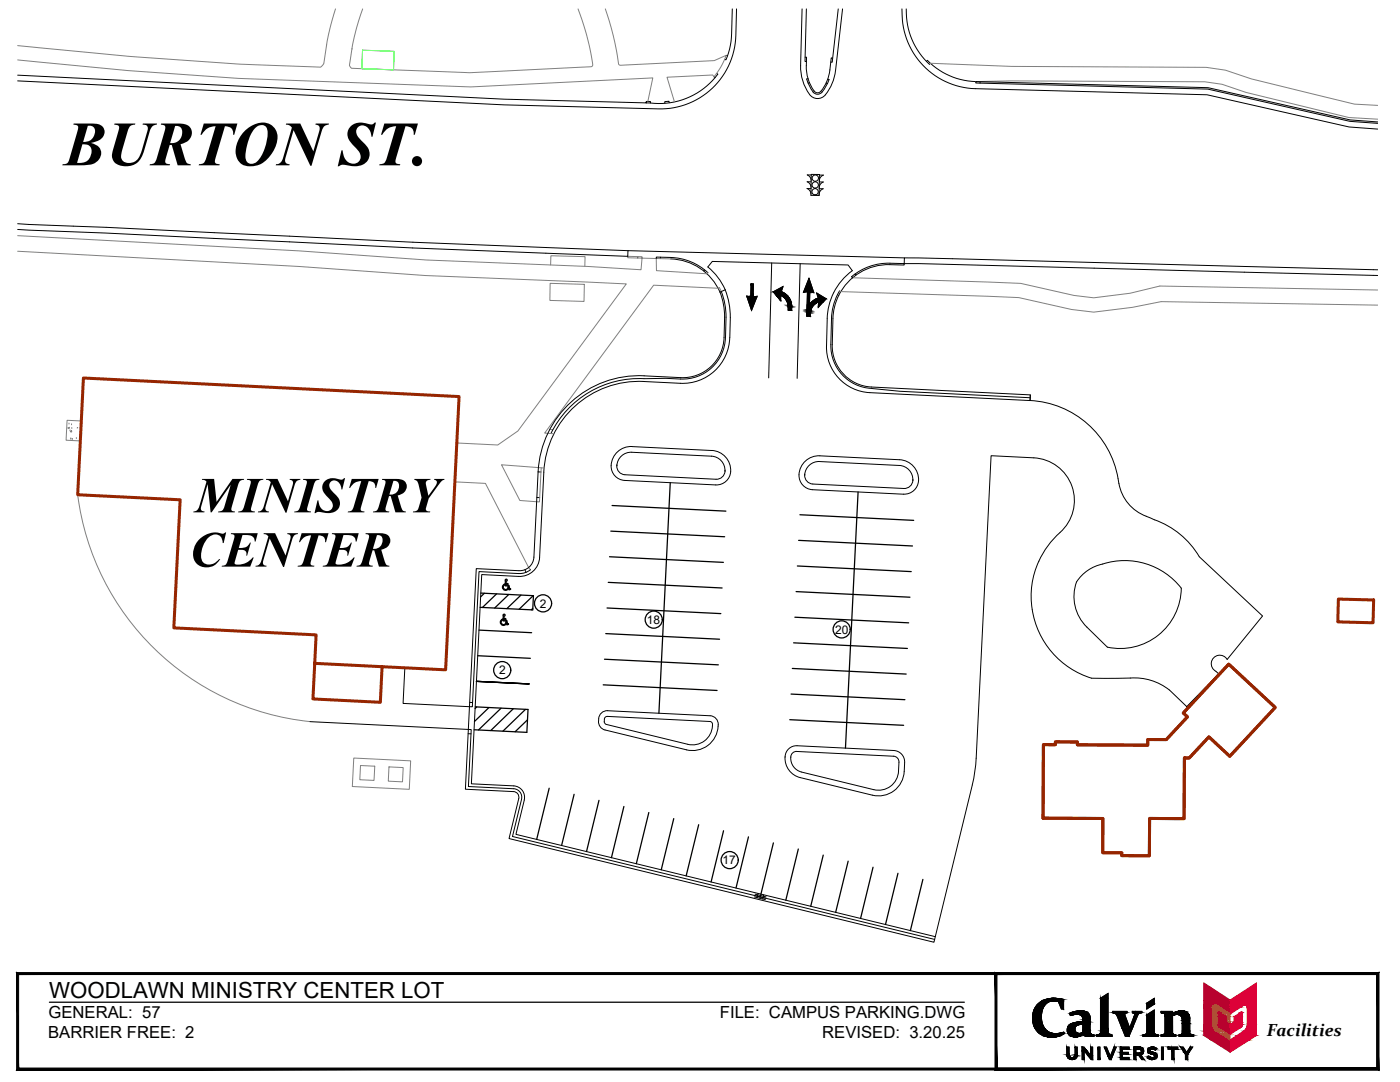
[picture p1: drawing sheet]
<svg xmlns="http://www.w3.org/2000/svg" width="279mm" height="216mm" viewBox="0 0 279 216" stroke-linecap="round" stroke-linejoin="round" font-family="sans-serif">
<defs><g id="words">
<text font-size="12.6" x="12.8" y="33">BURTON ST.</text>
<g font-size="10.1">
<text x="38.9" y="102.2">MINISTRY</text>
<text x="37.9" y="113.1">CENTER</text>
</g>
<text font-size="4.4" x="9.8" y="199.1">WOODLAWN MINISTRY CENTER LOT</text>
<text font-size="3.5" x="252.8" y="206.8">Facilities</text>
<g font-size="3.3">
<text x="9.7" y="203.1">GENERAL: 57</text>
<text x="143.7" y="203.1">FILE: CAMPUS PARKING.DWG</text>
<text x="9.6" y="207.1">BARRIER FREE: 2</text>
<text x="164.1" y="207.1">REVISED: 3.20.25</text>
</g>
<g font-size="2.4">
<text x="107.7" y="121.3">2</text>
<text x="129.1" y="124.5">18</text>
<text x="166.7" y="126.4">20</text>
<text x="99.6" y="134.6">2</text>
<text x="144.2" y="172.5">17</text>
</g>
</g></defs>
<!-- layer: CAMPUS MASTER PLAN - BASE|C-ROAD -->
<g fill="none" stroke="#000" stroke-width=".2">
<path d="M3.5 15l97.1 4.8 29.2 .8v-.3l-.8-.1v.3M142.5 15.3l.2 .2M143 14.6l.2 .2a14.6 14.6 0 0 1-13.4 5.8M144.9 11l.3 .1M146.1 1.8l-.2 6.5-.7 2.9-.3 .7-.3-.1M147 1.8l-.1 5.3a15.1 15.1 0 0 1-15.5 14.6l-30.8-.8-97.1-4.8M160.1 1.8l-.3 11.3a8.6 8.6 0 0 0 2.3 6.2 2.12 2.12 0 0 0 3.1-1l.7-1.3 .7-2.2 1.5-13M160.7 11.4h.3a8.8 8.8 0 0 0 1.7 7 .85 .85 0 0 0 1.1-.2l.8-1.1 .6-1.2a14.5 14.5 0 0 0 .7-4.4l.3 .1M160.9 1.8l-.2 10.5h.2M161.3 15.7l-.3 .1 .1 .4 1.2 2.1M161.5 16.5l-.2 .1M164.9 16.6l.2 .1"/>
<path d="M165.2 15.8l.3 .1a6.4 6.4 0 0 1-1.9 2.8l-.7 .1-.7-.5M167.3 1.8l-1.2 10.6h-.3M180 1.8a15.2 15.2 0 0 0 14.7 15.9l46.2 1.2 28.3 6.4 5.8 .5M180.9 1.8a14.4 14.4 0 0 0 4.6 11M184.9 12.2l.2-.2a14 14 0 0 0 9.6 4.3M195.6 16.3v.3M133.6 20.5l-.1-.3-.8 .1v.3M161.9 37.6h-.8a1.22 1.22 0 0 1 .7 1.1M161.9 36.3h-.8a1.22 1.22 0 0 1 .8 1.1M161.9 34.9h-.8a1.22 1.22 0 0 1 .8 1.1M161.9 34.8h1.6v4.2h-1.7zM163.5 37.7h.8a1.22 1.22 0 0 0-.8 1.2"/>
<path d="M163.5 36.3h.8a1.22 1.22 0 0 0-.8 1.3M163.5 34.9h.8M164.3 34.9a1.22 1.22 0 0 0-.8 1.3M275 24.3l-5.5-.4-28.4-6.4-46.4-1.2v.3l46.3 1.2 28.4 6.4 5.6 .4M3.5 45.8l17.6 .7 61.3 3 42.9 1.6v-1.1l55.2 1.5M3.5 44.6l2.3 .2M5.8 44.8l15.4 .6 61.2 2.9 42.9 1.7M127.3 51.2v.3M131 51.6v-.3a14.4 14.4 0 0 1 8.1 1.5l2.2 1.6M131.8 51.3v.3M133.8 51.7a11.1 11.1 0 0 1 9.9 6.6M140.6 53.8l-.1 .3"/>
<path d="M143.7 58.3l.4 1.4 .4 2.1v5.5M144 58.2l.6 2.1 .3 2.2a28.2 28.2 0 0 1-.3 6.5 8.5 8.5 0 0 1-8.8 6.6l-2.9-.1-4.4 .1M144.7 57.8a15 15 0 0 1 1.1 5.5 19.6 19.6 0 0 1-.6 6.5 9.4 9.4 0 0 1-9.4 6.7l-7.3-.4a19 19 0 0 0-20 18.1l-.8 17M144.7 57.8a12.2 12.2 0 0 0-3.4-4.5l.9-1.1 27.1 .7 .8 1.1a12.2 12.2 0 0 0-5 9.6l-.1 5.4a9.1 9.1 0 0 0 8.6 9.3l32 1.6v-1.1l-31.7-1.6a8.2 8.2 0 0 1-7.8-8.4M144.7 57.8l-1 .5M149.9 56.6h.5l-.1 2.7 .8-.2-1.1 2.8-1-2.8 .8 .2zM154 52.5l-.6 22.9M154.3 58.2l2-1-.4 1a3.3 3.3 0 0 1 2.1 3.7h-.7a2.65 2.65 0 0 0-1.5-3v1.1zM155.9 58.5h.1M159.7 52.6l-.6 22.9M161.4 55.5l1 2.9-.8-.2v2.6l.9-.9 .8-.4-.3-1 1.9 1.1-1.6 1.7 .1-1.1a2.63 2.63 0 0 0-1.7 2.9h-.7l.1-4.9-.8 .2zM167.6 58a11.4 11.4 0 0 0-1.7 5.6l-.1 5.2a8.5 8.5 0 0 0 8.1 8.7"/>
<path d="M170.7 54.7l.1 .2M275 53.8l-91.7-2.3h-2.8v1.1a14.3 14.3 0 0 0-8.2 1.1l-2.3 1.5M275 55l-91.7-2.4h-2.8l-.1 .3a15.1 15.1 0 0 0-7.3 .7 11.1 11.1 0 0 0-6.9 10l-.1 5.2M128.5 75.6a19.6 19.6 0 0 0-18.6 10.9M128.6 75a20.2 20.2 0 0 0-21.2 19.2M144.5 67.3a8.2 8.2 0 0 1-8.7 8.1l-7.3-.4M161 62.6v.5v-.4M161.4 62.1h.1M161.6 62.3h.1M173.9 77.5l5.7 .6 26 1.3M205.6 79.9a18.8 18.8 0 0 1 17.7 16.6 8.9 8.9 0 0 0 6.4 6.9 17.7 17.7 0 0 1 9.6 7.7M205.6 78.8v1.1"/>
<path d="M107.1 99.3h.6M107.4 94.2l-.9 17a2.85 2.85 0 0 1-2.9 2.7l-8.6-.4-2.1 44 9.6 .4a1.14 1.14 0 0 1 1 1.5l-1.9 7.9 84.8 20.7 7.6-31.4 .7-3.8 3.1-61.9 8.5 .5a8.6 8.6 0 0 1 7.8 6 8.6 8.6 0 0 1-3.1 9.4 17 17 0 0 0 6.8 28.5l5.2 .1a20.2 20.2 0 0 1 6.3 .2 11.2 11.2 0 0 1 4.1 2.1M107.4 94.2h.6M123.1 92.9a1.71 1.71 0 0 0 1.6 1.8l18.2 .9a1.71 1.71 0 0 0 1.8-1.6M123.1 92.9h.1M123.1 92.9a2.83 2.83 0 0 1 3-2.7l15.9 .8a2.84 2.84 0 0 1 2.7 3M142 89.9a3.8 3.8 0 0 1 3.1 5.9 2.85 2.85 0 0 1-2.2 1l-18.2-.9a2.96 2.96 0 0 1-2.3-4.6 4 4 0 0 1 3.7-2.2l15.9 .8M144.7 94h.1M160.6 94.8a1.71 1.71 0 0 0 1.6 1.8l18.2 .9a1.71 1.71 0 0 0 1.8-1.7M160.6 94.8h.1M162.2 97.7l18.1 .9M162.2 97.7a3.1 3.1 0 0 1-2.6-2 3.1 3.1 0 0 1 .6-3.2 4 4 0 0 1 3.4-1.6l15.9 .8a3.8 3.8 0 0 1 3.1 5.9 2.84 2.84 0 0 1-2.3 1"/>
<path d="M163.6 92.1a2.84 2.84 0 0 0-3 2.7M163.6 92.1l15.9 .8M179.5 92.9a2.84 2.84 0 0 1 2.7 3M182.2 95.9h.1M104.8 113.7l.2 .5M105.9 113.7l-.9 .5-1 .2-8.4-.3-1.3 26.9-13.9-.6 .4-7.1M107.7 111.2a4 4 0 0 1-4.2 3.8l-7.4-.4-2 41.8 8.4 .4a2.27 2.27 0 0 1 2.1 2.8l-1.6 6.9 83.7 20.4M239.3 111.1l12.7 11.8-7.1 8.7a1.7 1.7 0 0 0-2.7-.3 1.7 1.7 0 0 0 .5 2.6l.5 .6-6.4 6.5-3.4-3.3M221 129.1a12.2 12.2 0 0 0 14.8-11.7 14.5 14.5 0 0 0-18.7-3.6 5.6 5.6 0 0 0-2.8 5.2 8.5 8.5 0 0 0 2.6 6.1l4.1 4M61.9 144l32.1 1.6-.5 11.3 9 .5M93.4 146.4h.6M93.7 140.2h.6"/>
<path d="M102.5 157.4a1.71 1.71 0 0 1 1.6 2.1l-1.8 7.4 84.2 20.6M120.7 143.2l.5-.3 20.5 1.1a.65 .65 0 0 1 .5 .8 4 4 0 0 1-4.9 3.7l-16.5-4.1a1.2 1.2 0 0 1-.1-1.2zM141.7 142.8a1.74 1.74 0 0 1 1.6 2.1M141.7 142.8l-20.4-1a1.99 1.99 0 0 0-1.8 1.7 1.99 1.99 0 0 0 1.2 2.2M143.3 144.9a5.1 5.1 0 0 1-6.3 4.7l-16.2-3.9M156.7 151a2.27 2.27 0 0 1 2.4-2.2l19.3 1a2.28 2.28 0 0 1 2.1 2.3 6.3 6.3 0 0 1-1.6 5.3 5.1 5.1 0 0 1-4.8 1.3l-14.4-3.5a4 4 0 0 1-3-4.2M160 154.1l14.4 3.5M179.3 153.9l.1-1.8a1.14 1.14 0 0 0-1.1-1.2l-19.3-1a1.27 1.27 0 0 0-1.2 1.8 2.84 2.84 0 0 0 2.2 2.4M179.3 153.9a4 4 0 0 1-4.9 3.7M150.5 179l2.3 .5M150.6 178.7l2.2 .5M150.7 178.4l2.2 .6"/>
<path d="M151.3 178.3l-.2 .8M151.9 178.4l-.3 .8M152.4 178.6l-.2 .8"/>
<circle cx="162.7" cy="38.3" r=".63"/>
<circle cx="162.7" cy="36.9" r=".63"/>
<circle cx="162.7" cy="35.5" r=".63"/>
</g>
<g fill="#000" stroke="#000" stroke-width=".2">
<path d="M149 59.1l.8 .2h-.7zM150.3 59.3l.8-.2-.1 .2zM154.4 58.2l1.9-1-.4 1zM160.4 58.2h.7l-.8 .2zM161.4 55.5l.9 2.7h-1.9zM161.6 58.2h.7l.1 .2zM163 58.5l1.8 1.1-1.5-.1zM149.1 59.3h1.9l-1 2.6zM157.3 61.3h.7v.6zM161.6 60.8h.8zM163.4 60.3v1zM163.4 60.3h.8l-.8 1z"/>
<path d="M149.8 59.1v.2h.5zM149.8 59.1h.5v.2z"/>
<path d="M149.9 56.6l-.1 2.5h.5zM149.9 56.6h.5l-.1 2.5z"/>
<path d="M154.9 58.9l.9 1.1v-1.1zM154.9 58.9l.9 1.1z"/>
<path d="M154.4 58.2h1.5zM154.3 58.2h1.6z"/>
<path d="M154.3 58.2l1.8 .1zM154.3 58.2l1.8 .1z"/>
<path d="M154.4 58.3l1.9 .1zM154.4 58.3l1.9 .1z"/>
<path d="M154.5 58.4l2 .1zM154.5 58.4l2 .1z"/>
<path d="M154.5 58.5l2.1 .1zM154.5 58.5l2.1 .1h-2z"/>
<path d="M154.6 58.6l2.2 .1-.2-.1zM154.6 58.6l2.2 .1h-2.1z"/>
<path d="M154.7 58.7l2.2 .1-.1-.1zM154.7 58.7l2.2 .1h-2.1z"/>
<path d="M154.8 58.8l2.2 .1-.1-.1zM154.8 58.8l2.2 .1h-2.1z"/>
<path d="M155.8 58.9h1.3zM155.8 58.9h1.3z"/>
<path d="M155.8 58.9l1.3 .1zM155.8 58.9l1.3 .1z"/>
<path d="M155.9 59h1.3zM155.9 59h1.3z"/>
<path d="M156.1 59l1.1 .1zM156.1 59l1.1 .1z"/>
<path d="M156.1 59.1h1.1zM156.1 59.1h1.1z"/>
<path d="M156.2 59.1l1.1 .1zM156.2 59.1l1.1 .1z"/>
<path d="M156.3 59.2h1zM156.3 59.2h1z"/>
<path d="M156.3 59.2l1.1 .1zM156.3 59.2l1.1 .1z"/>
<path d="M156.5 59.3l1 .1zM156.5 59.3l1 .1z"/>
<path d="M156.5 59.4h1zM156.5 59.4h1z"/>
<path d="M156.6 59.4l1 .2-.1-.2zM156.6 59.4l1 .2h-.9z"/>
<path d="M156.7 59.6h.9zM156.7 59.6h.9z"/>
<path d="M156.7 59.6l.9 .1v-.1zM156.7 59.6l.9 .1h-.8z"/>
<path d="M156.8 59.7h.9zM156.8 59.7h.9z"/>
<path d="M156.8 59.7l.9 .1zM156.8 59.7l.9 .1z"/>
<path d="M156.9 59.8l.8 .1zM156.9 59.8l.8 .1z"/>
<path d="M156.9 59.9l.9 .1zM156.9 59.9l.9 .1z"/>
<path d="M157 60l.8 .1v-.1zM157 60l.8 .1h-.8z"/>
<path d="M161.1 58.2l.5 .2v-.2zM161.1 58.2l.5 .2h-.5z"/>
<path d="M161.1 58.4l.4 2.4 .1-2.4zM161.1 58.4l.4 2.4h-.4z"/>
<path d="M162.5 59.9l1.9 .2 .1-.1zM162.3 60l.2-.1 1.9 .2z"/>
<path d="M162.6 59.8l2 .1zM162.5 59.9l2 .1z"/>
<path d="M162.8 59.7l1.9 .1zM162.6 59.8l2 .1z"/>
<path d="M163.3 59.5l1.6 .1zM163.1 59.6h1.8z"/>
<path d="M162.9 59.6l1.9 .1zM162.8 59.7l1.9 .1z"/>
<path d="M163.1 59.6h1.7zM162.9 59.6l1.9 .1z"/>
<path d="M163.1 59.6h1.8zM163.1 59.6h1.7z"/>
<path d="M157.3 61.3v.6h.7zM157.3 61.9h.7z"/>
<path d="M157 60.1h.8zM157 60.1h.8z"/>
<path d="M157.1 60.1l.8 .2-.1-.2zM157.1 60.1l.8 .2h-.8z"/>
<path d="M157.1 60.3h.8zM157.1 60.3h.8z"/>
<path d="M157.1 60.3l.8 .1v-.1zM157.1 60.3l.8 .1h-.7z"/>
<path d="M157.2 60.4l.7 .1zM157.2 60.4l.7 .1z"/>
<path d="M157.2 60.5l.7 .1v-.1zM157.2 60.5l.7 .1h-.7z"/>
<path d="M157.2 60.6l.8 .1zM157.2 60.6l.8 .1z"/>
<path d="M157.2 60.7l.8 .1zM157.2 60.7l.8 .1z"/>
<path d="M157.3 60.8l.7 .1v-.1zM157.3 60.8l.7 .1h-.7z"/>
<path d="M157.3 60.9h.7zM157.3 60.9h.7z"/>
<path d="M157.3 60.9l.7 .2v-.2zM157.3 60.9l.7 .2h-.7z"/>
<path d="M157.3 61.1h.7zM157.3 61.1h.7z"/>
<path d="M157.3 61.1l.7 .2v-.2zM157.3 61.1l.7 .2h-.7z"/>
<path d="M157.3 61.3h.7zM157.3 61.3h.7z"/>
<path d="M161 62.5l.7 .6v-.6zM161 62.5l.7 .6h-.7z"/>
<path d="M161 62.3l.7 .2 .1-.2zM161 62.3l.7 .2h-.7z"/>
<path d="M161 62.1l.8 .2v-.1zM161 62.1l.8 .2h-.8z"/>
<path d="M161 62l.8 .2v-.2zM161 62l.8 .2-.8-.1z"/>
<path d="M161 61.8l.8 .2 .1-.2zM161 61.8l.8 .2h-.8z"/>
<path d="M161.1 61.6l.8 .2v-.1zM161.1 61.6l.8 .2h-.9z"/>
<path d="M161.1 61.5l.8 .2 .1-.2zM161.1 61.5l.8 .2-.8-.1z"/>
<path d="M161.1 61.4l.9 .1v-.1zM161.1 61.4l.9 .1h-.9z"/>
<path d="M161.1 61.2l.9 .2 .1-.2zM161.1 61.2l.9 .2h-.9z"/>
<path d="M161.1 61.1l1 .1 .1-.1zM161.1 61.1l1 .1h-1z"/>
<path d="M161.1 60.9l1.1 .2 .1-.1zM161.1 60.9l1.1 .2h-1.1z"/>
<path d="M161.1 60.8l1.2 .2 .1-.2zM161.1 60.8l1.2 .2-1.2-.1z"/>
<path d="M161.6 60.7l.8 .1 .2-.1zM161.6 60.7l.8 .1h-.8zM161.5 60.8h.9z"/>
<path d="M161.6 60.7h1zM161.6 60.7h1z"/>
<path d="M161.7 60.6h1zM161.7 60.6l.9 .1z"/>
<path d="M161.8 60.5h1zM161.8 60.5l.9 .1z"/>
<path d="M161.8 60.5h1zM161.8 60.5h1z"/>
<path d="M161.9 60.4h1.1zM161.9 60.4l.9 .1h-1z"/>
<path d="M161.9 60.4h1.1zM161.9 60.4h1.1z"/>
<path d="M162 60.3h1.1zM162 60.3l1 .1z"/>
<path d="M162 60.3h1.2zM162 60.3h1.3z"/>
<path d="M162 60.3h1.2zM162 60.3h1.1z"/>
<path d="M162.1 60.2h1.3zM162.1 60.2l1.2 .1z"/>
<path d="M163.4 60.2l.9 .1zM163.4 60.2l.8 .1z"/>
<path d="M162.2 60.1l2.1 .1zM162.1 60.2l2.2 .1z"/>
<path d="M162.3 60l2 .2 .1-.1zM162.2 60.1l.1-.1 2 .2z"/>
</g>
<!-- layer: CAMPUS MASTER PLAN - BASE|C-BLDG -->
<path d="M267.1 119.5l7 .2-.1 4.6-7-.2zM62.8 132.4l26.1 1.3 2.7-54.6-75-3.7-1.1 23.3 20.5 1-1.3 25.6 28.4 1.4-.6 12.8 13.4 .6 .4-7.1M208.2 148.6h2.4v-.6l4.4 .1v.5l14.1 .1v-1.1h3.7l4.2-4.6-.9-.7 9.1-9.8 9.3 8.7-9.1 9.7-4.1-3.9-4 4.2h-.9l-.1 12.2-6.9-.1v7.5l-5.5-.1v-.5l-3.8-.1v-6.8h-11.9z" fill="none" stroke="#952500" stroke-width=".6"/>
<!-- layer: CAMPUS MASTER PLAN - BASE|C-WALK -->
<g fill="none" stroke="#808080" stroke-width=".2">
<path d="M3.5 12l22.1 2.1 22 1.5 46.3 1.7 36.4-1.8-1 4.8M65.2 8.9l-.6 3.8-.6 .7-16.3-.6-20.5-1.4-23.7-2.3M67 1.8l-1.1 3.8-.7 3.5M72.4 1.8l-1.2 3.7-.9 4.3M115.4 1.8a40.2 40.2 0 0 1 2.8 11.3l-.3 .2-24.1 1.2-23.6-.9-.5-.6 .5-3.3M120.8 1.8a63 63 0 0 1 2.7 11.1l.3 .1 18.7-.9 2.4-1.1a13.6 13.6 0 0 1-2.4 4.3l-.3-.3-9.1 .4 1.5 4.9M185.5 12.8l.2-.2 16.2 .7 38.8 .1 3.9 .6 5.1 1.7 20.6 5.1 4.7 .2M194.7 16.3l7-.2 38.7 .2 3.5 .5 4.8 1.6 20.5 5.1 5.8 .3M3.5 50.1l56.2 3.1 25.2 1.8 40.1 1.7-21.6 29.3-4.1 2.8-8.1-.4M3.5 47l56.4 3.1 25.2 1.8 32.2 1.3 10.6 .6 .2-2.6-2.8-.1v.3l8.5 .3M109.8 56.5l6.8 .2v3.4l-6.9-.2zM109.9 52.9v-1.9l6.9 .2-.1 1.9"/>
<path d="M131 51.6v2.4l10.1 .6 .2-.2M143.6 57.4l.3 .8M143.6 57.4l-.3 .1-12.8-.6-21.8 29.5 1.8 .2M167.6 58l.2 .2 35.5 1.2 10.5 2.4 4.5 .5 7.7-1 5.7-1.1 43.3 .7M170.2 55.4l33.5 1.1 10.6 2.4 4 .5 7.2-.9 6-1.4 43.5 .8M13.4 83.9l2.8 .1-.2 4-2.8-.2zM13.6 85.4l.3-.1-.1 .2zM13.8 84.6h.1M14 86h.1M14.1 87.6h.1M14.2 87.6h.1M14.2 86.2h.1"/>
<path d="M14.3 85.9v.3h-.2zM14.3 84.8h.1M14.3 85.5h.1M14.5 87.7h.1M15.2 87.5h.1M15.5 98.7a52.1 52.1 0 0 0 46.4 45.3M15.5 85.4h-.1M16.1 87.1h.1M90.8 96.1l6.1 .4 8.6 16.8 .4 .4M108 93.3l-.3 6.9-4-.3-3.6-7.2 8.5 .7M109.7 85.7h.6M70.6 151.3l11.4 .5-.3 5.7-11.4-.6z"/>
<path d="M71.9 152.7l2.9 .2-.2 2.8-2.8-.1zM77.6 153l2.9 .2-.2 2.8-2.8-.1z"/>
</g>
<!-- layer: CAMPUS MASTER PLAN - BASE|Bus Stop -->
<path d="M72.3 10l6.4 .2-.2 3.7-6.3-.2z" fill="none" stroke="#0f0" stroke-width=".2"/>
<!-- layer: C-PARK -->
<g fill="none" stroke="#000" stroke-width=".25">
<path d="M170 55.2l.2 .2M133.8 96.3l-2.3 46M171.2 98.2l-2.5 51.1M95.9 118.3l10.6 .6-.2 2.8-10.5-.5M96.7 118.4l-.8 .7M99.1 118.5l-2.8 2.7M100.8 116.5a.62 .62 0 0 0-.4 1.1 .62 .62 0 0 0 1.1-.3l-.1-.2a.51 .51 0 0 1-.5 .5 .51 .51 0 0 1-.5-.4 .51 .51 0 0 1 .4-.6v-.1M100.9 115.6h.3l-.2 .8h.3l.1 .2-.4-.1v.2l.6 .1 .1 .7h.2v.1l-.3 .1-.1-.7-.7-.1zM101.5 118.6l-2.8 2.7M104 118.7l-2.8 2.7M106.4 118.9l-2.8 2.7M121.4 116.2l22.7 1.1"/>
<path d="M121.6 111.1l22.8 1.1M121.9 106l22.7 1.1M122.2 100.9l22.7 1.1M158.9 118l22.7 1.2M159.1 112.9l22.8 1.2M159.4 107.8l22.7 1.1M159.6 102.7l22.8 1.1M95.1 136l10.5 .5M95.3 130.8l10.5 .6M95.6 125.7l10.5 .5M100.4 123.7a.49 .49 0 0 0-.4 .5 .49 .49 0 0 0 .6 .4 .49 .49 0 0 0 .4-.5l.1 .4M100.4 123.7v-.1a.61 .61 0 0 0-.5 .9 .61 .61 0 0 0 1 .2l.2-.2"/>
<path d="M100.5 122.6h.3v.3h-.2v.5h.3v.2l-.3-.1v.2l.6 .1 .1 .7h.2v.1l-.3 .1-.2-.8h-.6zM105.6 136.5l-10.5-.5 10.5 .5M106.3 121.4l-.3 .3M120.4 136.7l22.7 1.1M120.6 131.5l22.8 1.2M120.9 126.4l22.7 1.2M121.1 121.3l22.8 1.1M157.9 138.5l22.7 1.1M158.1 133.4l22.7 1.1M158.4 128.3l22.7 1.1M158.6 123.2l22.7 1.1M94.9 141l10.5 .6-.3 4.5-10.5-.5"/>
<path d="M95.1 141.1l-.3 .3M97.6 141.2l-2.9 2.8M100 141.3l-4.5 4.3M102.4 141.4l-4.5 4.4M104.9 141.6l-4.5 4.3M105.2 143.7l-2.4 2.3M109.6 157.3l-2.5 10.2M114.6 158.5l-2.5 10.2M119.5 159.7l-2.4 10.2M157.6 143.6l22.7 1.1M124.5 160.9l-2.5 10.2M129.5 162.1l-2.5 10.2"/>
<path d="M134.5 163.3l-2.5 10.3M139.4 164.6l-2.5 10.2M144.4 165.8l-2.5 10.2M149.4 167l-2.5 10.2M154.3 168.2l-2.4 10.2M159.3 169.4l-2.5 10.2M164.3 170.6l-2.5 10.2M169.3 171.8l-2.5 10.3M174.2 173l-2.5 10.3M179.2 174.3l-2.5 10.2M184.2 175.5l-2.5 10.2"/>
</g>
<!-- layer: C-PARK-TEXT -->
<g fill="none" stroke="#000" stroke-width=".25">
<circle cx="100.2" cy="133.7" r="1.71"/>
<circle cx="108.4" cy="120.4" r="1.71"/>
<circle cx="130.5" cy="123.6" r="1.71"/>
<circle cx="168" cy="125.6" r="1.71"/>
<circle cx="145.6" cy="171.6" r="1.71"/>
</g>
<!-- layer: A-TITL -->
<g fill="#000" stroke="#000" stroke-width=".2">
<path d="M210 199.2h.4zM219.6 199.2l1.5-1v1zM228.9 200.2l1.5-1v1zM209.5 207h.8zM212 206h.3zM213.6 204.4h4zM213.6 202.6h.3zM213.7 211.4h.5zM214.5 206.9h.4zM215.5 201.7h.4zM216.3 206.5h2zM219.6 206.3h1.6z"/>
<path d="M219.6 206.2h1.5zM228.7 206.3h1.8zM228.8 206.3h1.7zM228.9 200.2h1.5v.2zM229.8 208.9h.4zM230.4 210.5h.5zM228.9 202.5l1.5-1v1zM234 202.3h3.2zM235.7 201.7h.3z"/>
<path d="M207.7 199.9h1.6zM207.5 200h1.6z"/>
<path d="M207.8 199.8l1.5 .1 .3-.1zM207.7 199.9l.1-.1 1.5 .1z"/>
<path d="M207.9 199.8h1.8zM207.8 199.8h1.8z"/>
<path d="M207.9 199.8h1.9zM207.9 199.8h1.8z"/>
<path d="M208 199.7h2.1zM207.9 199.8h1.9z"/>
<path d="M208 199.7h2.3zM208 199.7h2.3z"/>
<path d="M208 199.7h2.3zM208 199.7h2.1z"/>
<path d="M210.3 199.7h2zM210.3 199.7h2z"/>
<path d="M210 199.2h.8zM209.8 199.2h1z"/>
<path d="M209.8 199.2h1.1zM209.7 199.2h1.2z"/>
<path d="M209.7 199.2l1.6 .1zM209.5 199.3h1.8z"/>
<path d="M209.5 199.3h1.9zM209.4 199.3h2z"/>
<path d="M209.4 199.3h2.4zM209.2 199.3h2.6z"/>
<path d="M209.2 199.3h2.7zM209 199.3h2.9z"/>
<path d="M209 199.3l3.2 .1zM208.8 199.4h3.4z"/>
<path d="M208.8 199.4l3.5 .1zM208.6 199.5h3.7z"/>
<path d="M208.6 199.5h3.7zM208.6 199.5h3.7z"/>
<path d="M208.6 199.5l3.7 .1zM208.3 199.6h4z"/>
<path d="M208.3 199.6l4 .1v-.1zM208.1 199.7l.2-.1 4 .1z"/>
<path d="M208.1 199.7h4.2zM208 199.7h4.3z"/>
<path d="M210.3 199.7h2zM210.3 199.7h2z"/>
<path d="M210.6 199.7l1.7 .1zM210.6 199.7l1.7 .1z"/>
<path d="M210.9 199.8l1.4 .1zM210.9 199.8l1.4 .1z"/>
<path d="M211.2 199.9l1.1 1.4v-1.4zM211.2 199.9l1.1 1.4h-.5z"/>
<path d="M219.6 199.2l1.5 6.3v-6.3zM219.6 199.2l1.5 6.3h-1.5z"/>
<path d="M3.7 213.1l-.4 .4 271.5-.4zM3.3 213.5l271.5-.4 .4 .4zM274.8 194.5v18.6l.4 .4zM274.8 194.5l.4-.4v19.4zM3.7 194.5h271.1l.4-.4zM3.3 194.1h271.9l-271.5 .4zM3.3 194.1l.4 19v-18.6zM3.3 194.1l.4 19-.4 .4z"/>
<path d="M199 213.1l-.4 .4 76.2-.4zM198.6 213.5l76.2-.4 .4 .4zM274.8 194.5v18.6l.4 .4zM274.8 194.5l.4-.4v19.4zM199 194.5h75.8l.4-.4zM198.6 194.1h76.6l-76.2 .4zM198.6 194.1l.4 19v-18.6zM198.6 194.1l.4 19-.4 .4z"/>
<path d="M206.1 202.5l1.7 .2v-.2zM206.1 202.5l1.7 .2h-1.7z"/>
<path d="M206.1 202.7l1.7 .2v-.2zM206.1 202.7l1.7 .2h-1.7z"/>
<path d="M206.1 202.9l1.7 .1v-.1zM206.1 202.9l1.7 .1h-1.7z"/>
<path d="M206.1 203l1.7 .2v-.2zM206.1 203l1.7 .2h-1.7z"/>
<path d="M206.1 203.2l1.8 .2-.1-.2zM206.1 203.2l1.8 .2h-1.8z"/>
<path d="M206.1 203.4l1.8 .2v-.2zM206.1 203.4l1.8 .2h-1.8z"/>
<path d="M206.1 202.3l1.7 .2 .1-.2zM206.1 202.3l1.7 .2h-1.7z"/>
<path d="M206.1 203.6l1.8 .2v-.2zM206.1 203.6l1.8 .2h-1.8z"/>
<path d="M206.2 202.1l1.7 .2v-.2zM206.2 202.1l1.7 .2h-1.8z"/>
<path d="M206.2 202h1.7zM206.2 202l1.7 .1z"/>
<path d="M206.1 203.8l1.9 .2-.1-.2zM206.1 203.8l1.9 .2h-1.9z"/>
<path d="M206.1 204l1.9 .2v-.2zM206.1 204l1.9 .2h-1.8z"/>
<path d="M206.3 201.8l1.6 .2 .1-.2zM206.3 201.8l1.6 .2h-1.7z"/>
<path d="M206.3 201.7h1.7zM206.3 201.7l1.7 .1z"/>
<path d="M206.2 204.2l1.9 .1-.1-.1zM206.2 204.2l1.9 .1h-1.9z"/>
<path d="M206.4 201.5l1.6 .2v-.2zM206.4 201.5l1.6 .2h-1.7z"/>
<path d="M206.2 204.3l1.9 .2v-.2zM206.2 204.3l1.9 .2h-1.8z"/>
<path d="M206.4 201.4l1.6 .1 .1-.1zM206.4 201.4l1.6 .1h-1.6z"/>
<path d="M206.3 204.5l1.9 .2-.1-.2zM206.3 204.5l1.9 .2h-1.9z"/>
<path d="M206.5 201.2l1.6 .2 .1-.2zM206.5 201.2l1.6 .2h-1.7z"/>
<path d="M206.6 201.1h1.6zM206.6 201.1l1.6 .1z"/>
<path d="M206.3 204.7l1.9 .1zM206.3 204.7l1.9 .1z"/>
<path d="M206.4 204.8l1.9 .1-.1-.1zM206.4 204.8l1.9 .1h-1.9z"/>
<path d="M206.7 200.9l1.5 .2 .1-.2zM206.7 200.9l1.5 .2h-1.6z"/>
<path d="M206.4 204.9l2 .2-.1-.2zM206.4 204.9l2 .2h-1.9z"/>
<path d="M206.7 200.8h1.6zM206.7 200.8l1.6 .1z"/>
<path d="M206.5 205.1h2zM206.5 205.1h2z"/>
<path d="M206.5 205.1l2.1 .2-.1-.2zM206.5 205.1l2.1 .2h-1.9z"/>
<path d="M206.9 200.6l1.4 .2 .2-.2zM206.9 200.6l1.4 .2h-1.6z"/>
<path d="M206.9 200.6h1.6zM206.9 200.6h1.6z"/>
<path d="M206.7 205.3l1.9 .1zM206.7 205.3l1.9 .1z"/>
<path d="M207.1 200.4l1.4 .2 .1-.2zM207.1 200.4l1.4 .2h-1.6z"/>
<path d="M206.7 205.4l2.1 .2-.2-.2zM206.7 205.4l2.1 .2h-2z"/>
<path d="M207.1 200.4h1.6zM207.1 200.4h1.5z"/>
<path d="M207.2 200.3l1.5 .1 .1-.1zM207.1 200.4l.1-.1 1.5 .1z"/>
<path d="M206.8 205.6h2.1zM206.8 205.6h2.1z"/>
<path d="M207.3 200.2h1.5zM207.2 200.3h1.6z"/>
<path d="M206.9 205.6l2.1 .1zM206.9 205.6l2.1 .1z"/>
<path d="M207 205.7l2.3 .2-.3-.2zM207 205.7l2.3 .2h-2.2z"/>
<path d="M207.5 200.1l1.3 .1 .3-.1zM207.3 200.2l.2-.1 1.3 .1z"/>
<path d="M207.5 200h1.6zM207.5 200.1h1.6z"/>
<path d="M207.1 205.9h2.2zM207.1 205.9h2.2z"/>
<path d="M207.1 205.9l2.5 .1-.3-.1zM207.1 205.9l2.5 .1h-2.3z"/>
<path d="M209.5 207h.8zM209.7 207h.6z"/>
<path d="M207.3 206l2.5 .1zM207.3 206l2.5 .1z"/>
<path d="M207.4 206.1l2.6 .1zM207.4 206.1l2.6 .1z"/>
<path d="M207.4 206.2h2.7zM207.4 206.2h2.7z"/>
<path d="M207.5 206.2h2.9zM207.5 206.2h2.9z"/>
<path d="M207.5 206.2h3.2zM207.5 206.2h3.2z"/>
<path d="M209.3 206.9h1.3zM209.3 206.9l1 .1z"/>
<path d="M209.1 206.9h1.6zM209.1 206.9h1.5z"/>
<path d="M209 206.9h1.9zM209 206.9h1.7z"/>
<path d="M208.7 206.8h2.4zM208.7 206.8l2.2 .1z"/>
<path d="M208.6 206.8h2.6zM208.6 206.8h2.5z"/>
<path d="M208.4 206.7h3.1zM208.4 206.7l2.8 .1z"/>
<path d="M208.3 206.7h3.2zM208.3 206.7h3.2z"/>
<path d="M208 206.6l3.5 .1 .3-.1zM208 206.6l3.5 .1h-3.2z"/>
<path d="M207.8 206.4l4 .2 .3-.2zM207.8 206.4l4 .2h-3.8zM208 206.6h3.8zM208 206.6h3.8z"/>
<path d="M207.7 206.4h4.4zM207.7 206.4h4.4z"/>
<path d="M212 206l.3 .1zM211.8 206.1h.5z"/>
<path d="M211.8 206.1l.5 .1zM211.5 206.2h.8z"/>
<path d="M211.5 206.2h.9zM211.1 206.2h1.3z"/>
<path d="M211.1 206.2h1.3zM210.8 206.2h1.6z"/>
<path d="M210.8 206.2h1.6zM210.7 206.2h1.7z"/>
<path d="M207.5 206.2l4.6 .2 .3-.2zM207.5 206.2l4.6 .2h-4.4z"/>
<path d="M212.9 208.9l.5 1.6v-1.6zM212.9 208.9l.5 1.6h-.5z"/>
<path d="M212.9 210.5h.5zM212.9 210.5h.5z"/>
<path d="M212.9 210.5l.5 .1zM212.9 210.5l.5 .1z"/>
<path d="M212.9 210.6l.5 .1zM212.9 210.6l.5 .1z"/>
<path d="M212.9 210.7h.5zM212.9 210.7h.5z"/>
<path d="M212.9 210.7l.6 .1zM212.9 210.7l.6 .1z"/>
<path d="M213 210.8l.5 .1zM213 210.8l.5 .1z"/>
<path d="M213 210.9h.6zM213 210.9h.6z"/>
<path d="M213 210.9l.6 .1zM213 210.9l.6 .1z"/>
<path d="M213.1 211h.7zM213.1 211h.7z"/>
<path d="M213.7 211.4h.4zM213.8 211.4h.3z"/>
<path d="M213.1 211h.8zM213.1 211h.8z"/>
<path d="M213.1 211h.8zM213.1 211h.8z"/>
<path d="M213.6 202.5h.4zM213.6 202.5l.3 .1z"/>
<path d="M213.1 211h.9zM213.1 211h.9z"/>
<path d="M213.6 202.5h.7zM213.6 202.5h.4z"/>
<path d="M213.6 211.4h.7zM213.6 211.4h.6z"/>
<path d="M213.5 211.3h.9zM213.5 211.3l.8 .1z"/>
<path d="M214.5 206.9h.3zM214.5 206.9h.3z"/>
<path d="M213.4 211.3h1.1zM213.4 211.3h1z"/>
<path d="M213 205.3h1.5zM213 205.3h1.5z"/>
<path d="M213 205.3l1.5 .2v-.2zM213 205.3l1.5 .2h-1.5zM213 205.5h1.5zM213 205.5h1.5z"/>
<path d="M213 205.5l1.6 .2-.1-.2zM213 205.5l1.6 .2h-1.6z"/>
<path d="M214.5 210.6h.5zM214.5 210.6h.5z"/>
<path d="M213 205.1l1.5 .2 .1-.2zM213 205.1l1.5 .2h-1.5z"/>
<path d="M213 205.1h1.6zM213 205.1h1.6z"/>
<path d="M213.3 211.2h1.3zM213.3 211.2l1.2 .1z"/>
<path d="M213 205.7h1.6zM213 205.7h1.6z"/>
<path d="M213 205.7l1.6 .1v-.1zM213 205.7l1.6 .1h-1.6z"/>
<path d="M213.6 202.4h1zM213.6 202.4l.7 .1z"/>
<path d="M213.1 204.9l1.5 .2v-.2zM213.1 204.9l1.5 .2h-1.6z"/>
<path d="M213.3 211.2h1.3zM213.3 211.2h1.3z"/>
<path d="M213 205.8h1.6zM213 205.8h1.6z"/>
<path d="M213 205.8l1.7 .1zM213 205.8l1.7 .1z"/>
<path d="M213.2 204.8h1.5zM213.2 204.8l1.4 .1h-1.5zM213.1 204.9h1.5zM213.1 204.9h1.5z"/>
<path d="M213.2 204.8h1.5zM213.2 204.8h1.5z"/>
<path d="M213 205.9l1.7 .1zM213 205.9l1.7 .1z"/>
<path d="M213.2 211.1h1.5zM213.2 211.1l1.4 .1z"/>
<path d="M213.2 204.8h1.5zM213.2 204.8h1.5z"/>
<path d="M213.1 206h1.7zM213.1 206h1.7z"/>
<path d="M213.1 211h1.7zM213.1 211l1.6 .1z"/>
<path d="M214.1 211h.7zM214 211h.8z"/>
<path d="M213.1 206l1.8 .1zM213.1 206l1.8 .1z"/>
<path d="M214.2 211h.6zM214.1 211h.7z"/>
<path d="M213.3 204.7h1.5zM213.3 204.7l1.4 .1z"/>
<path d="M214.3 210.9l.5 .1zM214.3 210.9l.5 .1z"/>
<path d="M214.3 211h.5zM214.2 211h.6z"/>
<path d="M213.3 204.6h1.6zM213.3 204.6l1.5 .1z"/>
<path d="M213.1 206.1h1.8zM213.1 206.1h1.8z"/>
<path d="M214.4 210.9h.5zM214.3 210.9h.5z"/>
<path d="M213.3 204.6h1.6zM213.3 204.6h1.6z"/>
<path d="M213.1 206.1h1.9zM213.1 206.1h1.9z"/>
<path d="M214.5 210.8h.4zM214.5 210.8l.4 .1h-.5z"/>
<path d="M214.5 210.8h.4zM214.5 210.8h.4z"/>
<path d="M213.6 202.4h1.3zM213.6 202.4h1z"/>
<path d="M214.5 210.7h.5zM214.5 210.7l.4 .1z"/>
<path d="M213.1 206.1l2 .1zM213.1 206.1l2 .1z"/>
<path d="M214.6 208.9l.4 1.6v-1.6zM214.6 208.9l.4 1.6h-.4z"/>
<path d="M214.6 210.5l.4 .1v-.1zM214.6 210.5l.4 .1h-.5z"/>
<path d="M214.5 210.6l.5 .1v-.1zM214.5 210.6l.5 .1h-.5z"/>
<path d="M214.3 206.9h.7zM214.3 206.9h.6z"/>
<path d="M214.3 206.9h.8zM214.3 206.9h.7z"/>
<path d="M213.1 206.2h2.1zM213.1 206.2h2.1z"/>
<path d="M213.4 204.5h1.7zM213.4 204.5l1.5 .1h-1.6z"/>
<path d="M213.4 204.5h1.7zM213.4 204.5h1.7z"/>
<path d="M213.2 206.2h2.1zM213.2 206.2h2.1z"/>
<path d="M214 206.8h1.3zM214 206.8l1.1 .1z"/>
<path d="M213.5 204.5h1.8zM213.4 204.5h1.7z"/>
<path d="M213.2 206.2h2.2zM213.2 206.2h2.2z"/>
<path d="M213.9 206.8h1.4zM213.9 206.8h1.4z"/>
<path d="M213.9 206.8h1.5zM213.9 206.8h1.4z"/>
<path d="M213.5 204.4h2zM213.5 204.5h1.8z"/>
<path d="M213.7 206.7h1.9zM213.7 206.7l1.7 .1z"/>
<path d="M213.7 206.7h1.9zM213.7 206.7h1.9z"/>
<path d="M213.6 206.6h2.1zM213.6 206.6l2 .1z"/>
<path d="M213.6 204.4h2.2zM213.5 204.4h2z"/>
<path d="M213.4 206.5h2.5zM213.4 206.5l2.3 .1z"/>
<path d="M215.5 201.7h.5zM215.3 201.7h.7z"/>
<path d="M215.3 201.7h.8zM215.2 201.7h.9z"/>
<path d="M213.3 206.4l2.6 .1 .1-.1zM213.3 206.4l2.6 .1h-2.5zM213.4 206.5h2.5zM213.4 206.5h2.5z"/>
<path d="M213.6 204.4h2.5zM213.6 204.4h2.2z"/>
<path d="M215.2 201.7l1.1 .1zM214.9 201.8h1.4zM214.9 201.8h1.4zM214.9 201.8h1.4z"/>
<path d="M213.3 206.4h2.8zM213.3 206.4h2.7z"/>
<path d="M214.9 201.8h1.6zM214.7 201.8h1.8z"/>
<path d="M216 208.9l.9 .8-.6-.8zM216 208.9l.9 .8h-.9z"/>
<path d="M216 209.7l.4 1.7v-1.7zM216 209.7l.4 1.7h-.4z"/>
<path d="M214.7 201.8h1.9zM214.6 201.8h2z"/>
<path d="M214.6 201.8l2.1 .1zM214.4 201.9h2.3z"/>
<path d="M214.4 201.9h2.4zM214.2 201.9h2.6z"/>
<path d="M214.2 201.9l2.7 .1zM214 202h2.9z"/>
<path d="M216.4 209.7l1.2 .9-.7-.9zM216.4 209.7l1.2 .9h-.5z"/>
<path d="M214 202l3 .1zM213.8 202.1h3.2z"/>
<path d="M213.8 202.1h3.3zM213.7 202.1h3.4z"/>
<path d="M213.7 202.1l3.5 .1zM213.5 202.2h3.7z"/>
<path d="M213.5 202.2h3.7zM213.5 202.2h3.7z"/>
<path d="M213.5 202.2l3.8 .2-.1-.2zM213.5 202.2l3.8 .2h-3.8z"/>
<path d="M213.5 202.4h3.8zM213.5 202.4h3.8z"/>
<path d="M214.9 202.4h2.4zM214.9 202.4h2.4z"/>
<path d="M215.2 202.4h2.2zM215.2 202.4h2.2z"/>
<path d="M215.4 202.4l2 .1zM215.4 202.4l2 .1z"/>
<path d="M215.6 202.5h1.8zM215.6 202.5h1.8z"/>
<path d="M215.6 202.5l1.8 .1zM215.6 202.5l1.8 .1z"/>
<path d="M215.7 202.6h1.8zM215.7 202.6h1.8z"/>
<path d="M215.8 202.6l1.7 .1zM215.8 202.6l1.7 .1z"/>
<path d="M215.8 202.7l1.7 .1v-.1zM215.8 202.7l1.7 .1h-1.6z"/>
<path d="M215.9 202.8h1.6zM215.9 202.8h1.6z"/>
<path d="M215.9 202.8l1.6 .1v-.1zM215.9 202.8l1.6 .1h-1.5z"/>
<path d="M216 202.9l1.6 .1zM216 202.9l1.6 .1z"/>
<path d="M216.1 205.8l1.5 .2-.1-.2zM216.1 205.8l1.5 .2h-1.5z"/>
<path d="M216 203l1.6 .1zM216 203l1.6 .1z"/>
<path d="M216 203.1l1.6 .2v-.2zM216 203.1l1.6 .2h-1.5z"/>
<path d="M216.1 205.6l1.4 .2 .1-.2zM216.1 205.6l1.4 .2h-1.4z"/>
<path d="M216.1 203.9h1.5zM215.7 203.9h1.9z"/>
<path d="M215.7 203.9h1.9zM215.4 203.9h2.2z"/>
<path d="M215.4 203.9l2.2 .1zM215 204h2.6z"/>
<path d="M215 204h2.6zM214.7 204h2.9z"/>
<path d="M214.7 204h2.9zM214.5 204h3.1z"/>
<path d="M214.5 204l3.1 .1zM214.2 204.1h3.4z"/>
<path d="M214.2 204.1l3.4 .1zM214 204.2h3.6z"/>
<path d="M214 204.2l3.6 .1v-.1zM213.7 204.3l.3-.1 3.6 .1z"/>
<path d="M213.7 204.3l3.9 .1zM213.6 204.4h4zM213.6 204.4h4z"/>
<path d="M216.1 204.4l1.5 1.2v-1.2zM216.1 204.4l1.5 1.2h-1.5z"/>
<path d="M216.1 206h1.5zM216.1 206h1.5z"/>
<path d="M216.1 203.3h1.5zM216.1 203.3h1.5z"/>
<path d="M216.1 203.3l1.5 .2v-.2zM216.1 203.3l1.5 .2h-1.5z"/>
<path d="M216.1 203.5l1.5 .4v-.4zM216.1 203.5l1.5 .4h-1.5z"/>
<path d="M216.1 206l1.5 .1zM216 206.1h1.6z"/>
<path d="M216 206.1h1.6zM215.9 206.1h1.7z"/>
<path d="M215.9 206.1l1.7 .1zM215.8 206.2h1.8z"/>
<path d="M215.8 206.2h1.8zM215.8 206.2h1.8z"/>
<path d="M215.8 206.2h1.8zM215.6 206.2h2z"/>
<path d="M215.6 206.2h2zM215.5 206.2h2.1z"/>
<path d="M215.5 206.2h2.1zM215.4 206.2h2.2z"/>
<path d="M213.2 206.2h4.5zM213.2 206.2h4.5z"/>
<path d="M213.2 206.2l4.5 .1zM213.2 206.2l4.5 .1z"/>
<path d="M213.2 206.3h4.5zM213.2 206.3h4.5z"/>
<path d="M213.2 206.3h4.6zM213.2 206.3h4.6z"/>
<path d="M213.2 206.3l4.6 .1zM213.2 206.3l4.6 .1z"/>
<path d="M216.1 206.4h1.7zM216.1 206.4h1.7z"/>
<path d="M216.1 206.4h1.8zM216.1 206.4h1.8z"/>
<path d="M216.2 206.4h1.8zM216.2 206.4h1.8z"/>
<path d="M216.2 206.4l1.8 .1zM216.2 206.4l1.8 .1z"/>
<path d="M216.2 206.5h2zM216.2 206.5h2z"/>
<path d="M217.6 208.9l.5 1.7v-1.7zM217.6 208.9l.5 1.7h-.5z"/>
<path d="M217.1 210.6l1 .8v-.8zM217.1 210.6l1 .8h-.3z"/>
<path d="M216.2 206.5h2.1zM216.2 206.5h2.1zM216.3 206.5h2z"/>
<path d="M216.3 206.5l2 .1zM216.3 206.5l2 .1z"/>
<path d="M216.4 206.6l1.9 .1zM216.4 206.6l1.9 .1z"/>
<path d="M216.5 206.7h1.8zM216.5 206.7h1.8z"/>
<path d="M216.7 206.7l1.6 .1zM216.7 206.7l1.6 .1z"/>
<path d="M216.8 206.8h1.5zM216.8 206.8h1.5z"/>
<path d="M219.1 208.9l.4 2.5v-2.5zM219.1 208.9l.4 2.5h-.4z"/>
<path d="M220.4 208.9l1.2 1.9-.8-1.9zM220.4 208.9l1.2 1.9h-.5z"/>
<path d="M219.6 205.5l1.5 .2v-.2zM219.6 205.5l1.5 .2h-1.5z"/>
<path d="M219.6 205.7l1.5 .5v-.5zM219.6 205.7l1.5 .5h-1.5zM219.6 206.2h1.5zM219.6 206.2h1.5z"/>
<path d="M219.6 206.2h1.5zM219.6 206.2h1.5zM219.6 206.2h1.5z"/>
<path d="M219.6 206.2h1.6zM219.6 206.2h1.6z"/>
<path d="M219.6 206.2h1.6zM219.6 206.2h1.6z"/>
<path d="M219.6 206.2l1.6 .1zM219.6 206.2l1.6 .1zM219.6 206.3h1.6zM219.6 206.3h1.6z"/>
<path d="M219.6 206.3h1.6zM219.6 206.3h1.6z"/>
<path d="M219.6 206.3h1.6zM219.6 206.3h1.6z"/>
<path d="M219.6 206.3h1.6zM219.6 206.3h1.6zM219.6 206.3h1.6z"/>
<path d="M219.6 206.3h1.6zM219.6 206.3h1.6zM219.5 206.3h1.7zM219.5 206.3h1.7z"/>
<path d="M219.5 206.3h1.7zM219.5 206.3h1.7z"/>
<path d="M219.5 206.3h1.8zM219.5 206.3h1.8z"/>
<path d="M219.5 206.3h1.8zM219.5 206.3h1.8z"/>
<path d="M219.5 206.3l1.8 .1zM219.5 206.4h1.8z"/>
<path d="M219.5 206.4l2.5 .1-.7-.1zM218.8 206.5l.7-.1 2.5 .1z"/>
<path d="M218.8 206.5l3.2 .3v-.3zM218.8 206.5l3.2 .3h-3.2z"/>
<path d="M221.1 210.8l.6 .6 .3-.6zM221.1 210.8l.6 .6h-.3z"/>
<path d="M222.3 208.9l-.3 1.9 .8-1.9zM222.3 208.9l-.3 1.9h-.4z"/>
<path d="M223.6 209.4l.4 .6v-.6zM223.6 209.4l.4 .6h-.4z"/>
<path d="M223.6 210.4l.4 .6v-.6zM223.6 210.4l.4 .6h-.4z"/>
<path d="M222.6 202.2h1.8zM222.6 202.2h1.8z"/>
<path d="M222.6 202.2h1.8zM222.6 202.2h1.8z"/>
<path d="M222.7 202.2l1.7 .1zM222.7 202.2l1.7 .1z"/>
<path d="M222.7 202.3h1.7zM222.7 202.3h1.7z"/>
<path d="M222.7 202.3l1.7 .1zM222.7 202.3l1.7 .1z"/>
<path d="M222.6 202.2h1.8zM222.6 202.2h1.8z"/>
<path d="M222.8 202.4h1.7zM222.8 202.4h1.7z"/>
<path d="M222.8 202.4l1.7 .1zM222.8 202.4l1.7 .1z"/>
<path d="M222.8 202.5l2.6 2.6-.9-2.6zM222.8 202.5l2.6 2.6h-1.5z"/>
<path d="M222.1 201.8l2.8 .3v-.3zM222.1 201.8l2.8 .3h-2.8z"/>
<path d="M222.1 202.1l2.3 .1 .5-.1zM222.1 202.1l2.3 .1h-1.8z"/>
<path d="M223.6 210l1.6 .4v-.4zM223.6 210l1.6 .4h-1.6z"/>
<path d="M223.6 208.9l1.8 .5v-.5zM223.6 208.9l1.8 .5h-1.8z"/>
<path d="M223.6 211l1.8 .4v-.4zM223.6 211l1.8 .4h-1.8z"/>
<path d="M223.9 205.1l1.4 1.7 .7-1.7zM223.9 205.1l1.4 1.7h-.7z"/>
<path d="M226.3 209.4l.4 .8v-.8zM226.3 209.4l.4 .8h-.4z"/>
<path d="M226.3 210.5l.4 .9v-.9zM226.3 210.5l.4 .9h-.4z"/>
<path d="M226.5 202.5l-.5 2.6 1.1-2.6zM226.5 202.5l-.5 2.6h-.6z"/>
<path d="M226.5 202.4h.6zM226.5 202.4l.6 .1z"/>
<path d="M226.5 202.4h.7zM226.5 202.4h.6z"/>
<path d="M226.5 202.3h.7zM226.5 202.3l.7 .1z"/>
<path d="M226.5 202.3h.8zM226.5 202.3h.7z"/>
<path d="M226.5 202.2h.8zM226.5 202.2l.8 .1z"/>
<path d="M226.5 202.2h.8zM226.5 202.2h.8z"/>
<path d="M226.5 202.2h.8zM226.5 202.2h.8z"/>
<path d="M226.3 208.9h1.3zM226.3 208.9h1.3z"/>
<path d="M226.3 208.9l1.4 .1zM226.3 208.9l1.4 .1z"/>
<path d="M226.3 210.5h1.4zM226.3 210.5h1.4z"/>
<path d="M226.3 209h1.6zM226.3 209h1.6z"/>
<path d="M227.2 210.5l1.2 .9-.7-.9zM227.2 210.5l1.2 .9h-.5z"/>
<path d="M226.3 210.4h1.5zM226.3 210.4l1.4 .1z"/>
<path d="M226.3 209l1.7 .1zM226.3 209l1.7 .1z"/>
<path d="M226 201.8l1.9 .3v-.3zM226 201.8l1.9 .3h-1.9z"/>
<path d="M226 202.1l1.3 .1 .6-.1zM226 202.1l1.3 .1z"/>
<path d="M226.3 210.3h1.7zM226.3 210.3l1.5 .1z"/>
<path d="M226.3 209.1l1.8 .1zM226.3 209.1l1.8 .1h-1.8z"/>
<path d="M226.3 210.2l1.7 .1 .1-.1zM226.3 210.2l1.7 .1h-1.7z"/>
<path d="M226.3 209.2l1.8 .2v-.2zM226.3 209.2l1.8 .2h-1.8z"/>
<path d="M227.4 210.1l.7 .1zM226.7 210.2h1.4z"/>
<path d="M226.3 210.2h1.8zM226.3 210.2h1.8z"/>
<path d="M227.5 210.1h.6zM227.4 210.1h.7z"/>
<path d="M227.6 210.1h.5zM227.5 210.1h.6z"/>
<path d="M227.4 209.4h.8zM227.4 209.4h.8z"/>
<path d="M227.6 210.1h.5zM227.6 210.1h.5z"/>
<path d="M227.5 209.4h.7zM227.5 209.4h.7z"/>
<path d="M227.5 209.4h.7zM227.5 209.4h.7z"/>
<path d="M227.6 210.1h.6zM227.6 210.1h.5z"/>
<path d="M227.6 209.4l.6 .1zM227.6 209.4l.6 .1z"/>
<path d="M227.7 210h.5zM227.7 210l.5 .1z"/>
<path d="M227.7 209.5h.5zM227.7 209.5h.5z"/>
<path d="M227.7 209.9l.5 .1zM227.7 209.9l.5 .1z"/>
<path d="M227.7 210h.5zM227.7 210h.5z"/>
<path d="M227.7 209.5h.5zM227.7 209.5h.5z"/>
<path d="M227.7 209.5l.5 .1zM227.7 209.5l.5 .1z"/>
<path d="M227.8 209.6h.4zM227.8 209.6h.4z"/>
<path d="M227.8 209.9h.4zM227.8 209.9h.4z"/>
<path d="M227.8 209.6l.4 .1zM227.8 209.6l.4 .1z"/>
<path d="M227.8 209.7h.4zM227.8 209.7h.4z"/>
<path d="M227.8 209.7l.4 .1zM227.8 209.7l.4 .1z"/>
<path d="M227.8 209.8h.4zM227.8 209.8h.4z"/>
<path d="M227.8 209.8h.4zM227.8 209.8l.4 .1z"/>
<path d="M228.9 200.2v.2h1.5zM228.9 200.4h1.5l-1.5 .9z"/>
<path d="M229.2 210.8l.2 .1zM229.2 210.8l.2 .1h-.2z"/>
<path d="M229.2 210.9h.4zM229.2 210.9h.4h-.5z"/>
<path d="M229.1 209.5l.4 .1zM229.1 209.5l.4 .1z"/>
<path d="M229.1 209.6h.4zM229.1 209.6h.4z"/>
<path d="M229.1 209.6h.4zM229.1 209.6h.4z"/>
<path d="M229.1 209.6l.4 .1zM229.1 209.6l.4 .1z"/>
<path d="M229.1 209.7h.4zM229.1 209.7h.4z"/>
<path d="M229.1 209.7h.5zM229.1 209.7h.5z"/>
<path d="M229.1 209.5h.5zM229.1 209.5h.4z"/>
<path d="M229.1 209.7l.5 .1zM229.1 209.7l.5 .1z"/>
<path d="M229.1 209.4h.5zM229.1 209.4h.5z"/>
<path d="M229.1 209.4h.5zM229.1 209.4l.5 .1z"/>
<path d="M229.1 209.8h.5zM229.1 209.8h.5z"/>
<path d="M229.1 209.8h.5zM229.1 209.8h.5z"/>
<path d="M229.1 210.9l.7 .1zM229.1 210.9l.7 .1zM229 211h.8zM229 211h.8z"/>
<path d="M229.1 209.4h.5zM229.1 209.4h.5z"/>
<path d="M229.1 209.8h.6zM229.1 209.8h.6z"/>
<path d="M229.1 209.4h.6zM229.1 209.4h.5z"/>
<path d="M229.1 209.8l.6 .1zM229.1 209.8l.6 .1z"/>
<path d="M229.1 209.3h.6zM229.1 209.3l.6 .1z"/>
<path d="M229.1 209.9h.7zM229.1 209.9h.7z"/>
<path d="M229.1 209.3h.7zM229.1 209.3h.6z"/>
<path d="M229.1 209.3h.7zM229.1 209.3h.7z"/>
<path d="M229.1 209.9h.7zM229.1 209.9h.7z"/>
<path d="M229 211l.9 .1zM229 211l.9 .1z"/>
<path d="M229.1 209.9h.9zM229.1 209.9h.9z"/>
<path d="M229.1 209.3h.8zM229.1 209.3h.7z"/>
<path d="M229 211.1h1zM229 211.1h1z"/>
<path d="M230 208.9h.2zM229.8 208.9h.4zM229.8 208.9h.4z"/>
<path d="M229.1 209.9l1.2 .1zM229.1 209.9l1.2 .1z"/>
<path d="M229.7 211.4h.4zM229.7 211.4h.2z"/>
<path d="M229.7 211.4h.4zM229.7 211.4h.4z"/>
<path d="M229.8 208.9l.6 .1zM229.6 209h.8z"/>
<path d="M229.2 210h1.1zM229.2 210h1.1z"/>
<path d="M229.2 210l1.3 .1zM229.2 210l1.3 .1z"/>
<path d="M229.5 211.4h.8zM229.5 211.4h.6z"/>
<path d="M229.5 211.4h.8zM229.5 211.4h.8z"/>
<path d="M228.9 202.5l1.5 3.7v-3.7zM228.9 202.5l1.5 3.7h-1.6z"/>
<path d="M228.8 206.2h1.6zM228.8 206.2h1.6z"/>
<path d="M228.8 206.2h1.6zM228.8 206.2h1.6z"/>
<path d="M228.8 206.2h1.6zM228.8 206.2h1.6z"/>
<path d="M228.8 206.2h1.6zM228.8 206.2h1.6z"/>
<path d="M228.8 206.2h1.6zM228.8 206.2h1.6z"/>
<path d="M228.8 206.2h1.6zM228.8 206.2h1.6z"/>
<path d="M228.8 206.2l1.6 .1zM228.8 206.2l1.6 .1z"/>
<path d="M228.8 206.3h1.6zM228.8 206.3h1.6z"/>
<path d="M228.8 206.3h1.6zM228.8 206.3h1.6zM228.8 206.3h1.6zM228.8 206.3h1.6z"/>
<path d="M228.8 206.3h1.7zM228.8 206.3h1.7zM228.8 206.3h1.7z"/>
<path d="M229.6 209h.8zM229.6 209h.8z"/>
<path d="M229.6 209l1 .1zM229.4 209.1h1.2z"/>
<path d="M228.8 206.3h1.7zM228.8 206.3h1.7zM228.7 206.3h1.8z"/>
<path d="M228.7 206.3l1.8 .1zM228.7 206.4h1.8z"/>
<path d="M229.2 210.1h1.3zM229.2 210.1h1.3z"/>
<path d="M229.3 211.3h1.2zM229.3 211.3l1 .1z"/>
<path d="M229.3 211.3h1.2zM229.3 211.3h1.2z"/>
<path d="M229.3 210.1l1.3 .1zM229.3 210.1l1.3 .1z"/>
<path d="M228.7 206.4h1.8zM228.7 206.4h1.8z"/>
<path d="M228.7 206.4l2.5 .1-.7-.1zM228 206.5l.7-.1 2.5 .1z"/>
<path d="M230.4 209.5l.2 .1zM230.4 209.5h.2z"/>
<path d="M229.3 210.2h1.3zM229.3 210.2h1.3z"/>
<path d="M229.4 209.1h1.2zM229.4 209.1h1.2z"/>
<path d="M229.3 210.2h1.4zM229.3 210.2h1.4z"/>
<path d="M229.4 209.1l1.3 .1zM229.3 209.2h1.4z"/>
<path d="M229.2 211.2h1.5zM229.2 211.2h1.5z"/>
<path d="M229.2 211.2l1.3 .1 .2-.1zM229.2 211.2l1.3 .1z"/>
<path d="M230.3 209.4h.4zM230.3 209.4l.3 .1z"/>
<path d="M229.4 210.2h1.3zM229.4 210.2h1.3z"/>
<path d="M229.5 210.2h1.2zM229.5 210.2h1.2z"/>
<path d="M230.1 209.3h.6zM230.1 209.3l.6 .1z"/>
<path d="M229.6 210.2l1.2 .1zM229.6 210.2l1.2 .1z"/>
<path d="M229.9 209.3h.8zM229.9 209.3h.8z"/>
<path d="M230 209.3h.7zM230 209.3h.7z"/>
<path d="M229.3 209.2h1.5zM229.3 209.2h1.5z"/>
<path d="M229 211.1l1.7 .1 .1-.1zM229 211.1l1.7 .1z"/>
<path d="M230.1 211h.7zM230 211.1h.8z"/>
<path d="M229.2 209.2h1.6zM229.2 209.2l1.5 .1h-1.6z"/>
<path d="M229.9 210.3h.9zM229.9 210.3h.9z"/>
<path d="M229.9 210.3l.9 .1zM229.9 210.3l.9 .1z"/>
<path d="M230.2 211h.6zM230.1 211h.7z"/>
<path d="M229.2 209.2h1.6zM229.2 209.2h1.6z"/>
<path d="M230.2 211h.6zM230.2 211h.6z"/>
<path d="M230.3 211h.5zM230.2 211h.6z"/>
<path d="M230.3 211h.5zM230.3 211h.5z"/>
<path d="M230.2 210.4h.6zM230.2 210.4h.6z"/>
<path d="M230.2 210.4l.7 .1zM230.2 210.4l.7 .1z"/>
<path d="M230.4 210.9h.4zM230.4 210.9l.4 .1z"/>
<path d="M230.3 210.5h.6zM230.3 210.5h.6z"/>
<path d="M230.4 210.9h.5zM230.4 210.9h.4z"/>
<path d="M230.3 210.5h.6zM230.3 210.5h.6zM230.4 210.5h.5z"/>
<path d="M230.4 210.9h.5zM230.4 210.9h.5z"/>
<path d="M230.4 210.5l.5 .1zM230.4 210.5l.5 .1z"/>
<path d="M230.4 210.8h.5zM230.4 210.8l.5 .1z"/>
<path d="M230.4 210.6h.5zM230.4 210.6h.5z"/>
<path d="M230.4 210.6l.5 .1zM230.4 210.6l.5 .1z"/>
<path d="M230.4 210.7l.5 .1zM230.4 210.7l.5 .1z"/>
<path d="M230.4 210.8h.5zM230.4 210.8h.5z"/>
<path d="M230.4 210.8h.5zM230.4 210.8h.5z"/>
<path d="M230.4 210.7h.5zM230.4 210.7h.5z"/>
<path d="M228 206.5l3.2 .3v-.3zM228 206.5l3.2 .3h-3.2z"/>
<path d="M231.8 208.9l.4 2.5v-2.5zM231.8 208.9l.4 2.5h-.4z"/>
<path d="M231.7 201.8l2.3 .3v-.3zM231.7 201.8l2.3 .3h-2.3z"/>
<path d="M231.7 202.1l2.3 .2v-.2zM231.7 202.1l2.3 .2h-1.6z"/>
<path d="M232.4 202.3h1.6zM232.4 202.3h1.6z"/>
<path d="M232.4 202.3h1.6zM232.4 202.3h1.6z"/>
<path d="M232.4 202.3h1.6zM232.4 202.3h1.6z"/>
<path d="M232.5 202.7l1.5 3.5v-3.5zM232.5 202.7l1.5 3.5h-1.5z"/>
<path d="M232.5 206.2h1.5zM232.5 206.2h1.5z"/>
<path d="M232.5 206.2h1.5zM232.5 206.2h1.5z"/>
<path d="M232.5 206.2h1.5zM232.5 206.2h1.5z"/>
<path d="M232.5 206.2h1.5zM232.5 206.2h1.5z"/>
<path d="M232.5 206.2l1.5 .1zM232.5 206.2l1.5 .1z"/>
<path d="M232.5 206.3h1.5zM232.5 206.3h1.5z"/>
<path d="M232.5 206.3h1.6zM232.5 206.3h1.6z"/>
<path d="M232.4 206.3h1.7zM232.4 206.3h1.7z"/>
<path d="M232.4 206.3h1.7zM232.4 206.3h1.7zM232.4 206.3h1.7zM232.4 206.3h1.7z"/>
<path d="M232.4 206.3h1.7zM232.4 206.3h1.7z"/>
<path d="M232.4 206.3h1.7zM232.4 206.3h1.7z"/>
<path d="M232.4 206.3h1.7zM232.4 206.3h1.7z"/>
<path d="M232.4 206.3l1.7 .1zM232.4 206.3l1.7 .1z"/>
<path d="M232.4 206.4h1.7zM232.3 206.4h1.8z"/>
<path d="M232.3 206.4h1.8zM232.3 206.4h1.8z"/>
<path d="M232.3 206.4l2.4 .1-.6-.1zM231.7 206.5l.6-.1 2.4 .1z"/>
<path d="M232.5 202.6l1.5 .1 .2-.1zM232.5 202.6l1.5 .1h-1.5z"/>
<path d="M233.9 209.4l.4 2v-2zM233.9 209.4l.4 2h-.4z"/>
<path d="M232.5 202.5h2zM232.5 202.5l1.7 .1z"/>
<path d="M232.5 202.4h2.2zM232.5 202.4l2 .1z"/>
<path d="M231.7 206.5l3 .3v-.3zM231.7 206.5l3 .3h-3z"/>
<path d="M232.5 202.4h2.4zM232.5 202.4h2.2z"/>
<path d="M233.1 208.9l2 .5v-.5zM233.1 208.9l2 .5h-2z"/>
<path d="M235.7 201.7h.4zM235.5 201.7h.6z"/>
<path d="M235.6 208.9l1.2 1.1-.7-1.1zM235.6 208.9l1.2 1.1h-.5z"/>
<path d="M235.5 201.7h.7zM235.4 201.7h.8z"/>
<path d="M235.4 201.7l1 .1zM235.2 201.8h1.2z"/>
<path d="M235.2 201.8h1.2zM235.1 201.8h1.3z"/>
<path d="M235.1 201.8l1.5 .1zM234.8 201.9h1.8z"/>
<path d="M234.8 201.9h1.8zM234.8 201.9h1.8z"/>
<path d="M234.8 201.9l2 .1zM234.6 202l.2-.1 2 .1z"/>
<path d="M234.6 202h2.2zM234.5 202h2.3z"/>
<path d="M234.5 202l2.5 .1-.2-.1zM234.3 202.1l.2-.1 2.5 .1z"/>
<path d="M234.3 202.1h2.7zM234.3 202.1h2.7z"/>
<path d="M234.3 202.1l2.9 .2-.2-.2zM234 202.3l.3-.2 2.9 .2zM234 202.3h3.2z"/>
<path d="M236.6 210.4l.4 1v-1zM236.6 210.4l.4 1h-.4z"/>
<path d="M234 202.3h3.2zM234 202.3h3.2z"/>
<path d="M232.4 202.3h4.8zM232.4 202.3h4.8z"/>
<path d="M232.4 202.3h4.8zM232.4 202.3h4.8z"/>
<path d="M232.5 202.3l4.7 .1zM232.5 202.3l4.7 .1z"/>
<path d="M232.5 202.4h4.7zM232.5 202.4h4.7z"/>
<path d="M232.5 202.4h4.7zM232.5 202.4h4.7z"/>
<path d="M232.5 202.4h4.7zM232.5 202.4h4.7z"/>
<path d="M234.9 202.4h2.4zM234.9 202.4h2.4z"/>
<path d="M235.1 202.4h2.2zM235.1 202.4h2.2z"/>
<path d="M235.2 202.4l2.1 .1zM235.2 202.4l2.1 .1zM235.3 202.5h2zM235.3 202.5h2z"/>
<path d="M235.3 202.5h2zM235.3 202.5h2z"/>
<path d="M235.4 202.5h1.9zM235.4 202.5h1.9z"/>
<path d="M235.4 202.5l1.9 .1zM235.4 202.5l1.9 .1z"/>
<path d="M236.3 210l.7 .4 .3-.4zM236.3 210l.7 .4h-.4z"/>
<path d="M235.5 202.6h1.8zM235.5 202.6h1.8z"/>
<path d="M235.6 202.6l1.8 .1zM235.6 202.6l1.8 .1z"/>
<path d="M235.6 202.7h1.8zM235.6 202.7h1.8z"/>
<path d="M235.7 202.7l1.7 .1zM235.7 202.7l1.7 .1z"/>
<path d="M235.7 202.8l1.7 .1zM235.7 202.8l1.7 .1z"/>
<path d="M235.8 202.9h1.6zM235.8 202.9h1.6z"/>
<path d="M235.8 202.9l1.6 .1zM235.8 202.9l1.6 .1z"/>
<path d="M235.8 203l1.6 .1v-.1zM235.8 203l1.6 .1h-1.5z"/>
<path d="M235.9 203.1l1.5 .1v-.1zM235.9 203.1l1.5 .1h-1.5z"/>
<path d="M235.9 203.2l1.5 .1v-.1zM235.9 203.2l1.5 .1h-1.5z"/>
<path d="M235.9 203.3l1.5 .4v-.4zM235.9 203.3l1.5 .4h-1.5z"/>
<path d="M235.9 203.7l1.5 .5v-.5zM235.9 203.7l1.5 .5h-1.5z"/>
<path d="M235.9 204.2l1.5 1.5v-1.5zM235.9 204.2l1.5 1.5h-1.5z"/>
<path d="M235.9 205.7l1.5 .2v-.2zM235.9 205.7l1.5 .2h-1.5z"/>
<path d="M235.9 205.9l1.6 .3-.1-.3zM235.9 205.9l1.6 .3h-1.6z"/>
<path d="M235.9 206.2h1.6zM235.9 206.2h1.6z"/>
<path d="M235.9 206.2h1.6zM235.9 206.2h1.6zM235.9 206.2h1.6zM235.9 206.2h1.6z"/>
<path d="M235.9 206.2l1.6 .1zM235.9 206.2l1.6 .1z"/>
<path d="M235.9 206.3h1.6zM235.9 206.3h1.6z"/>
<path d="M235.9 206.3h1.6zM235.9 206.3h1.6z"/>
<path d="M235.9 206.3h1.6zM235.9 206.3h1.6zM235.9 206.3h1.6zM235.9 206.3h1.6z"/>
<path d="M235.9 206.3h1.6zM235.9 206.3h1.6zM235.9 206.3h1.6zM235.9 206.3h1.6z"/>
<path d="M235.9 206.3h1.7zM235.9 206.3h1.7z"/>
<path d="M235.9 206.3h1.7zM235.9 206.3h1.7z"/>
<path d="M235.9 206.3l1.7 .1zM235.9 206.3l1.7 .1z"/>
<path d="M235.8 206.4h1.8zM235.8 206.4h1.8z"/>
<path d="M235.8 206.4h1.9zM235.8 206.4h1.9z"/>
<path d="M235.8 206.4l2.4 .1-.5-.1zM235.3 206.5l.5-.1 2.4 .1z"/>
<path d="M237.5 208.9l-.2 1.1 .7-1.1zM237.5 208.9l-.2 1.1h-.5z"/>
<path d="M235.3 206.5l2.9 .3v-.3zM235.3 206.5l2.9 .3h-2.9z"/>
</g>
<g fill="none" stroke="#000" stroke-width=".2">
<path d="M207.9 199.8l-.3 .1a3.4 3.4 0 0 0-1.5 2.4M209.8 199.8a2.89 2.89 0 0 0-2 3.2M209.8 199.8l1.4 .1M210.3 199.2l1.9 .2 .1 1.9h-.5l-.6-1.4M210.3 199.2l-1.4 .2-1 .4M211.2 199.9h.1M206.1 202.3a3.8 3.8 0 0 0 5.1 4.5M207.8 203l.2 1.2M208 204.2a2.98 2.98 0 0 0 4.3 1.7l.1 .3-1.2 .6M213.2 204.8a1.36 1.36 0 0 0 .8 2M213.4 204.5l-.2 .3M213.8 204.3l-.4 .2"/>
<path d="M214 206.8l1.1 .1M214.6 210.5a.6 .6 0 0 1-.6 .5 .6 .6 0 0 1-.6-.5v-1.6h-.5v1.6a1.06 1.06 0 0 0 1 .9 1.06 1.06 0 0 0 1.1-.8v-1.7h-.4v1.6M214.7 204.7l.6-.2 .8-.1v1.6a.93 .93 0 0 1-1.3 0 .93 .93 0 0 1-.1-1.3zM216 208.9h.3l1.3 1.7v-1.7h.5v2.5h-.3l-1.4-1.7v1.7h-.4zM217.3 202.4l.2 .2M217.3 202.4a3.2 3.2 0 0 0-3.8-.2l.1 .4 .9-.2a1.18 1.18 0 0 1 1.3 .2 1.18 1.18 0 0 1 .3 1.3l-1.4 .1-.9 .3M217.5 202.6l.1 3.6M217.6 206.2l.7 .3M218.3 206.5v.3h-1.5l-.7-.4-1 .5M219.1 208.9h.4v2.5h-.4zM220.4 208.9h.4l.8 1.9 .7-1.9h.5l-1.1 2.5h-.3zM221.1 206.2l.2 .2 .7 .1v.3h-3.2v-.3l.8-.3v-7l1.5-1v8"/>
<path d="M222.6 202.2l.2 .3 1.8 4.3h.7l1.9-4.5M222.6 202.2l-.5-.1v-.3h2.8v.3l-.5 .1 1 2.9 1.1-2.9-.5-.1v-.3h1.9v.3l-.6 .1M223.6 208.9h1.8v.5h-1.4v.6h1.2v.4h-1.2v.6h1.4v.4h-1.8zM226.7 209.4h.7a.39 .39 0 0 1 .4 .4 .39 .39 0 0 1-.4 .3l-.7 .1zM227.3 202.2l-.1 .1M227.7 210.5a.79 .79 0 0 0 .5-.9 .79 .79 0 0 0-.8-.7h-1.1v2.5h.4v-.9h.5l.7 .9h.5l-.7-.9M228.9 202.5l1.5-1v4.7l.1 .1 .7 .2v.3h-3.2v-.3l.8-.3zM228.9 200.2l1.5-1v1.2l-1.5 .9zM229.8 209.3l.8 .3 .2-.4a1.04 1.04 0 0 0-1.7 .5 1.32 1.32 0 0 0 1.1 .7l.2 .3-.2 .3M229.8 209.3l-.3 .3 .1 .2a1.29 1.29 0 0 1 1.3 .9 1.07 1.07 0 0 1-.8 .7 1.07 1.07 0 0 1-1.1-.4l.3-.3 .5 .3h.4M231.8 208.9h.4v2.5h-.4zM232.5 206.2v-3.8l-.8-.3v-.3h2.3v.5a2.21 2.21 0 0 1 3.3 .2l.1 .7 .1 3 .1 .2 .6 .1v.3h-2.9v-.3l.6-.2"/>
<path d="M233.1 208.9h2v.5h-.8v2h-.4v-2h-.8zM235.1 202.4l-.5 .1-.6 .2v3.5l.7 .3v.3h-3v-.3l.7-.1 .1-.2M235.1 202.4l.3 .1M235.4 202.5l.3 .3 .2 .5M235.6 208.9h.5l.7 1.1 .7-1.1h.5l-1 1.5v1h-.4v-1zM235.9 203.3v3"/>
</g>
<g fill="#b8002e" stroke="#b8002e" stroke-width=".2">
<path d="M240.3 196.1l5.2 3.4h-5.2z"/>
<path d="M242.8 200.6h2.7v.4z"/>
<path d="M240.3 206.6h3.9l1.3 .9z"/>
<path d="M243.2 202h.1z"/>
<path d="M243.3 205l2.2 .1z"/>
<path d="M240.3 199.5l5.2 1v-1zM240.3 199.5l5.2 1h-5.2z"/>
<path d="M242.6 200.5h2.9zM242.6 200.5h2.9z"/>
<path d="M240.3 200.5h2.2zM240.3 200.5h2.3z"/>
<path d="M242.6 200.5l2.9 .1zM242.6 200.5l2.9 .1z"/>
<path d="M240.3 200.5h2.2zM240.3 200.5l2.2 .1z"/>
<path d="M242.7 200.6h2.8zM242.7 200.6h2.8z"/>
<path d="M240.3 200.6h2.2zM240.3 200.6h2.1z"/>
<path d="M240.3 200.6h2.1zM240.3 200.6h2z"/>
<path d="M240.3 200.6h2zM240.3 200.6l1.9 .1z"/>
<path d="M240.3 200.7h1.9zM240.3 200.7l1.9 .1z"/>
<path d="M240.3 200.8h1.9zM240.3 200.8l1.8 .1z"/>
<path d="M240.3 200.9h1.8zM240.3 200.9h1.8z"/>
<path d="M242.8 200.6l.7 .4h2zM243.5 201h2v1.3z"/>
<path d="M240.3 200.9h1.8zM240.3 200.9l1.8 .1z"/>
<path d="M240.3 201l1.8 3.4v-3.4zM240.3 201l1.8 3.4h-1.8z"/>
<path d="M240.3 204.4l1.8 .2v-.2zM240.3 204.4l1.8 .2h-1.8z"/>
<path d="M240.3 204.6l1.9 .3-.1-.3zM240.3 204.6l1.9 .3h-1.9z"/>
<path d="M240.3 204.9l2 .2-.1-.2zM240.3 204.9l2 .2h-2z"/>
<path d="M240.3 205.1l2.1 .2-.1-.2zM240.3 205.1l2.1 .2h-2.1z"/>
<path d="M240.3 205.3l2.2 .2-.1-.2zM240.3 205.3l2.2 .2h-2.2z"/>
<path d="M240.3 205.5l2.4 .1-.2-.1zM240.3 205.5l2.4 .1h-2.4z"/>
<path d="M240.3 205.6l2.6 .2-.2-.2zM240.3 205.6l2.6 .2h-2.6z"/>
<path d="M240.3 205.8l3.9 .8-1.3-.8zM240.3 205.8l3.9 .8h-3.9z"/>
<path d="M240.3 206.6l1.3 .9h3.9zM241.6 207.5h3.9v2.5z"/>
<path d="M243.2 202h.1zM243.2 202h.1z"/>
<path d="M243.2 202h.1zM243.2 202h.1zM243.2 202h.1zM243.2 202h.1z"/>
<path d="M243.2 202h.2zM243.1 202h.3z"/>
<path d="M243.1 202h.3zM243.1 202h.3z"/>
<path d="M243.1 202l.4 .1zM243.1 202l.4 .1z"/>
<path d="M243.1 202.1h.4zM243.1 202.1h.4z"/>
<path d="M243.1 202.1h.5zM243.1 202.1h.5z"/>
<path d="M243.1 202.1l.5 .1zM243.1 202.1l.5 .1z"/>
<path d="M243.1 202.2l1.6 .7-1.1-.7zM243.1 202.2l1.6 .7h-1.6z"/>
<path d="M243.1 202.9l1.6 1v-1zM243.1 202.9l1.6 1h-1.6z"/>
<path d="M243.1 203.9l2.4 .5-.8-.5zM243.1 203.9l2.4 .5h-2.4z"/>
<path d="M243.1 204.4h2.4zM243.1 204.4h2.4z"/>
<path d="M243.1 204.4l2.4 .2v-.2zM243.1 204.4l2.4 .2h-2.4z"/>
<path d="M243.1 204.6l2.4 .1v-.1zM243.1 204.6l2.4 .1h-2.4z"/>
<path d="M243.1 204.7l2.4 .1v-.1zM243.1 204.7l2.4 .1h-2.3z"/>
<path d="M243.2 204.8l2.3 .1v-.1zM243.2 204.8l2.3 .1h-2.3z"/>
<path d="M243.2 204.9l2.3 .1zM243.2 204.9l2.3 .1z"/>
<path d="M243.3 205l2.2 .1zM243.4 205.1h2.1v1.3z"/>
</g>
<g fill="#ffbf00" stroke="#ffbf00" stroke-width=".2">
<path d="M242.5 200.5h.1z"/>
<path d="M244.7 202.9h.8v1z"/>
<path d="M242.9 205.8h1.6l1 .6z"/>
<path d="M242.5 200.5l.2 .1zM242.5 200.6h.2z"/>
<path d="M242.5 200.6h.2zM242.5 200.6h.2z"/>
<path d="M242.5 200.6h.3zM242.4 200.6h.4z"/>
<path d="M242.4 200.6h.4zM242.4 200.6h.4z"/>
<path d="M242.4 200.6h.5zM242.3 200.6h.6z"/>
<path d="M242.3 200.6l.7 .1zM242.2 200.7h.8z"/>
<path d="M242.2 200.7l.9 .1zM242.2 200.7l.9 .1z"/>
<path d="M242.2 200.8l1 .1zM242.2 200.8l1 .1z"/>
<path d="M242.1 200.9h1.2zM242.1 200.9h1.2z"/>
<path d="M242.1 200.9l1.4 .1zM242.1 200.9l1.4 .1z"/>
<path d="M242.1 201l2.8 1-1.4-1zM242.1 201l2.8 1h-2.8z"/>
<path d="M243.2 202h1.7zM243.2 202h1.7z"/>
<path d="M242.1 202h1.1zM242.1 202h1.1zM242.1 202h1.1zM242.1 202h1.1z"/>
<path d="M243.3 202h1.6zM243.3 202h1.6z"/>
<path d="M242.1 202h1.1zM242.1 202h1.1z"/>
<path d="M243.3 202h1.7zM243.3 202h1.7z"/>
<path d="M242.1 202h1.1zM242.1 202h1.1z"/>
<path d="M242.1 202h1.1zM242.1 202h1z"/>
<path d="M242.1 202h1zM242.1 202h1z"/>
<path d="M242.1 202h1zM242.1 202l1 .1z"/>
<path d="M242.1 202.1h1zM242.1 202.1h1z"/>
<path d="M242.1 202.1h1zM242.1 202.1h1z"/>
<path d="M242.1 202.1l1 .1zM242.1 202.1l1 .1z"/>
<path d="M243.3 202l2.2 .3-.5-.3zM243.3 202l2.2 .3h-1.6z"/>
<path d="M243.9 202.3l1.6 .6v-.6zM243.9 202.3l1.6 .6h-.8z"/>
<path d="M244.7 202.9v1h.8zM244.7 203.9h.8v.5z"/>
<path d="M242.1 202.2l1 2.2v-2.2zM242.1 202.2l1 2.2h-1z"/>
<path d="M242.1 204.4h1zM242.1 204.4h1z"/>
<path d="M242.1 204.4l1 .2v-.2zM242.1 204.4l1 .2h-1z"/>
<path d="M242.1 204.6h1zM242.1 204.6h1z"/>
<path d="M242.1 204.6l1 .1zM242.1 204.6l1 .1z"/>
<path d="M242.1 204.7l1.1 .1-.1-.1zM242.1 204.7l1.1 .1h-1z"/>
<path d="M242.2 204.8l1 .1zM242.2 204.8l1 .1z"/>
<path d="M242.2 204.9h1zM242.2 204.9h1z"/>
<path d="M242.2 204.9l1.1 .1zM242.2 204.9l1.1 .1z"/>
<path d="M242.2 205l1.2 .1zM242.2 205l1.2 .1z"/>
<path d="M242.3 205.1h1.2zM242.3 205.1h1.2z"/>
<path d="M242.3 205.1l1.5 .2-.3-.2zM242.3 205.1l1.5 .2h-1.4z"/>
<path d="M242.4 205.3l1.7 .2-.3-.2zM242.4 205.3l1.7 .2h-1.6z"/>
<path d="M242.5 205.5l1.8 .1-.2-.1zM242.5 205.5l1.8 .1h-1.6z"/>
<path d="M242.7 205.6l1.8 .2-.2-.2zM242.7 205.6l1.8 .2h-1.6z"/>
<path d="M242.9 205.8l.9 .6h1.7zM243.8 206.4h1.7v1.1z"/>
</g>
<g fill="#dd0037" stroke="#dd0037" stroke-width=".2">
<path d="M245.5 199.5l5.3-3.4v3.4z"/>
<path d="M245.5 201h2l-2 1.3z"/>
<path d="M246.9 206.6h3.9l-1.4 .9z"/>
<path d="M247.7 202h.1z"/>
<path d="M245.5 205h2.2z"/>
<path d="M245.5 199.5l5.3 1v-1zM245.5 199.5l5.3 1h-5.3z"/>
<path d="M248.4 200.5h2.4zM248.4 200.5h2.4z"/>
<path d="M245.5 200.5h2.9zM245.5 200.5l2.8 .1z"/>
<path d="M248.5 200.5l2.3 .1zM248.5 200.5l2.3 .1z"/>
<path d="M245.5 200.6h2.8zM245.5 200.6h2.7z"/>
<path d="M248.6 200.6h2.2zM248.6 200.6h2.2z"/>
<path d="M248.6 200.6h2.2zM248.6 200.6h2.2z"/>
<path d="M248.7 200.6l2.1 .1zM248.7 200.6l2.1 .1z"/>
<path d="M248.8 200.7l2 .1zM248.8 200.7l2 .1z"/>
<path d="M248.8 200.8l2 .1zM248.8 200.8l2 .1z"/>
<path d="M248.9 200.9h1.9zM248.9 200.9h1.9z"/>
<path d="M248.9 200.9l1.9 .1zM248.9 200.9l1.9 .1z"/>
<path d="M245.5 200.6l2 .4 .7-.4zM245.5 200.6l2 .4h-2z"/>
<path d="M248.9 201l1.9 3.4v-3.4zM248.9 201l1.9 3.4h-1.9z"/>
<path d="M248.9 204.4l1.9 .2v-.2zM248.9 204.4l1.9 .2h-1.9z"/>
<path d="M248.9 204.6l1.9 .3v-.3zM248.9 204.6l1.9 .3h-2z"/>
<path d="M248.8 204.9l2 .2v-.2zM248.8 204.9l2 .2h-2z"/>
<path d="M248.8 205.1l2 .2v-.2zM248.8 205.1l2 .2h-2.2z"/>
<path d="M248.6 205.3l2.2 .2v-.2zM248.6 205.3l2.2 .2h-2.3z"/>
<path d="M248.5 205.5l2.3 .1v-.1zM248.3 205.6l.2-.1 2.3 .1z"/>
<path d="M248.3 205.6l2.5 .2v-.2zM248.2 205.8l.1-.2 2.5 .2z"/>
<path d="M248.2 205.8l2.6 .8v-.8zM246.9 206.6l1.3-.8 2.6 .8z"/>
<path d="M245.5 207.5h3.9l-2.5-.9zM245.5 207.5h3.9l-3.9 2.5z"/>
<path d="M247.7 202h.1zM247.7 202h.1z"/>
<path d="M247.7 202h.2zM247.7 202h.2zM247.7 202h.2zM247.7 202h.2z"/>
<path d="M247.7 202h.2zM247.6 202h.3z"/>
<path d="M247.6 202h.3zM247.6 202h.3z"/>
<path d="M247.6 202l.3 .1zM247.5 202.1h.4z"/>
<path d="M247.5 202.1h.4zM247.5 202.1h.4z"/>
<path d="M247.5 202.1h.4zM247.4 202.1h.5z"/>
<path d="M247.4 202.1l.5 .1zM247.4 202.2h.5z"/>
<path d="M247.4 202.2l.5 .7v-.7zM246.3 202.9l1.1-.7 .5 .7z"/>
<path d="M246.3 202.9l1.6 1v-1zM246.3 202.9l1.6 1h-1.6z"/>
<path d="M246.3 203.9l1.6 .5v-.5zM245.5 204.4l.8-.5 1.6 .5z"/>
<path d="M245.5 204.4h2.4zM245.5 204.4h2.4z"/>
<path d="M245.5 204.4l2.4 .2v-.2zM245.5 204.4l2.4 .2h-2.4z"/>
<path d="M245.5 204.6l2.4 .1v-.1zM245.5 204.6l2.4 .1h-2.4z"/>
<path d="M245.5 204.7l2.4 .1v-.1zM245.5 204.7l2.4 .1h-2.4z"/>
<path d="M245.5 204.8l2.3 .1 .1-.1zM245.5 204.8l2.3 .1h-2.3z"/>
<path d="M245.5 204.9h2.3zM245.5 204.9l2.2 .1z"/>
<path d="M245.5 205l2.1 .1zM245.5 205.1h2.1l-2.1 1.3z"/>
</g>
<path d="M9.9 200h182.6" fill="none" stroke="#000" stroke-width=".25"/>
<use href="#words"/>
</svg>
